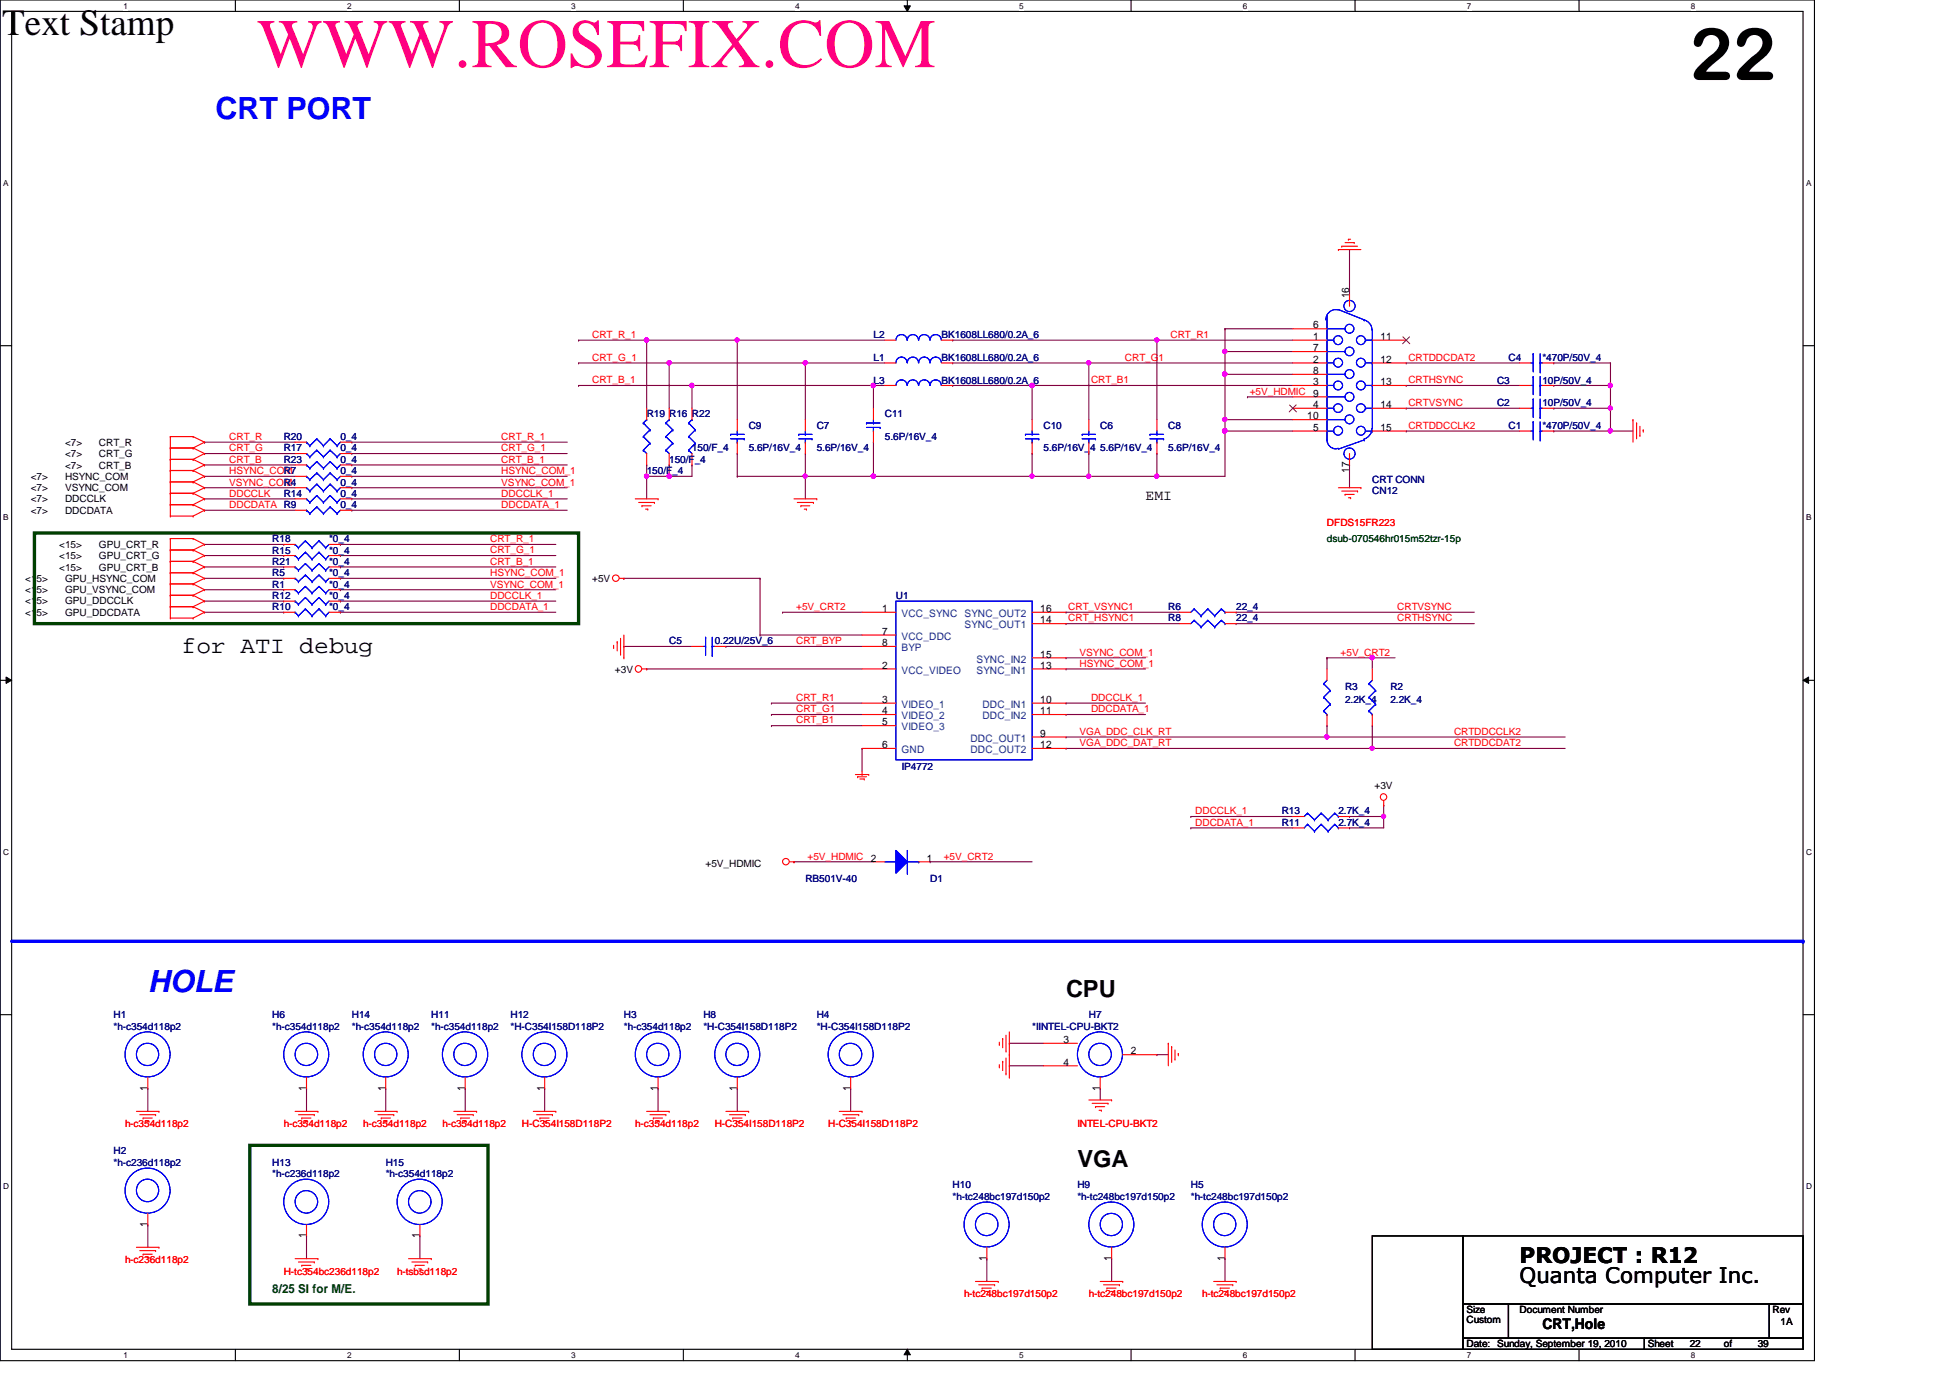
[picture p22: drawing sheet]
<svg xmlns="http://www.w3.org/2000/svg" width="297mm" height="210mm" viewBox="0 0 297 210" stroke-linecap="round" stroke-linejoin="round" font-family="sans-serif">
<defs><g id="words">
<text font-size="11" x="257.4" y="12.2">22</text>
<text font-size="10.6" fill="#ff0080" x="39.2" y="10.2">WWW.ROSEFIX.COM</text>
<text font-size="5.6" fill="#010101" x=".4" y="5.3">Text Stamp</text>
<g font-size="4.7" fill="#00f">
<text x="32.8" y="18.2">CRT PORT</text>
<text x="22.5" y="151.1">HOLE</text>
</g>
<g font-size="3.6">
<text x="27.7" y="99.5">for ATI debug</text>
<text x="162.4" y="151.8">CPU</text>
<text x="164.1" y="177.8">VGA</text>
</g>
<g font-size="3.3">
<text x="231.5" y="195.5">Quanta Computer Inc.</text>
<text x="231.5" y="192.4">PROJECT : R12</text>
</g>
<g font-size="2.2">
<text x="174.5" y="76.1">EMI</text>
<text x="234.9" y="202.4">CRT,Hole</text>
</g>
<text font-size="1.9" fill="#004000" x="41.5" y="196.9">8/25 SI for M/E.</text>
<g font-size="1.6">
<text x="205.5" y="45.4" transform="rotate(-90 205.5 45.4)">16</text>
<text x="200" y="51.8">1</text>
<text x="200" y="50">6</text>
<text x="200" y="53.5">7</text>
<text x="210.3" y="51.8">11</text>
<text x="200" y="55.2">2</text>
<text x="200" y="58.7">3</text>
<text x="200" y="57">8</text>
<text x="210.3" y="58.7">13</text>
<text x="210.3" y="55.2">12</text>
<text x="199.1" y="63.9">10</text>
<text x="200" y="62.1">4</text>
<text x="200" y="65.6">5</text>
<text x="200" y="60.4">9</text>
<text x="210.3" y="65.6">15</text>
<text x="210.3" y="62.1">14</text>
<text x="205.5" y="72" transform="rotate(-90 205.5 72)">17</text>
<text x="134.4" y="93.2">1</text>
<text x="158.5" y="93.2">16</text>
<text x="158.5" y="95">14</text>
<text x="134.4" y="101.9">2</text>
<text x="134.4" y="96.7">7</text>
<text x="134.4" y="98.4">8</text>
<text x="158.5" y="100.2">15</text>
<text x="158.5" y="101.9">13</text>
<text x="134.4" y="107.1">3</text>
<text x="158.5" y="107.1">10</text>
<text x="134.4" y="108.8">4</text>
<text x="134.4" y="114">6</text>
<text x="134.4" y="110.5">5</text>
<text x="158.5" y="108.8">11</text>
<text x="158.5" y="112.2">9</text>
<text x="158.5" y="114">12</text>
<text x="132.7" y="131.2">2</text>
<text x="141.2" y="131.2">1</text>
<text x="162" y="158.9">3</text>
<text x="172.3" y="160.6">2</text>
<text x="22.5" y="166.2" transform="rotate(-90 22.5 166.2)">1</text>
<text x="46.6" y="166.2" transform="rotate(-90 46.6 166.2)">1</text>
<text x="58.7" y="166.2" transform="rotate(-90 58.7 166.2)">1</text>
<text x="70.8" y="166.2" transform="rotate(-90 70.8 166.2)">1</text>
<text x="82.9" y="166.2" transform="rotate(-90 82.9 166.2)">1</text>
<text x="100.2" y="166.2" transform="rotate(-90 100.2 166.2)">1</text>
<text x="112.3" y="166.2" transform="rotate(-90 112.3 166.2)">1</text>
<text x="129.5" y="166.2" transform="rotate(-90 129.5 166.2)">1</text>
<text x="162" y="162.3">4</text>
<text x="167.6" y="166.2" transform="rotate(-90 167.6 166.2)">1</text>
<text x="22.5" y="186.9" transform="rotate(-90 22.5 186.9)">1</text>
<text x="46.6" y="188.6" transform="rotate(-90 46.6 188.6)">1</text>
<text x="63.9" y="188.6" transform="rotate(-90 63.9 188.6)">1</text>
<text x="150.3" y="192.1" transform="rotate(-90 150.3 192.1)">1</text>
<text x="169.3" y="192.1" transform="rotate(-90 169.3 192.1)">1</text>
<text x="186.6" y="192.1" transform="rotate(-90 186.6 192.1)">1</text>
</g>
<g font-size="1.6" fill="#004080">
<text x="137.3" y="94">VCC_SYNC SYNC_OUT2</text>
<text x="146.9" y="95.7">SYNC_OUT1</text>
<text x="137.3" y="97.5">VCC_DDC</text>
<text x="137.3" y="99.2">BYP</text>
<text x="148.8" y="100.9">SYNC_IN2</text>
<text x="137.3" y="102.6">VCC_VIDEO</text>
<text x="137.3" y="107.8">VIDEO_1</text>
<text x="148.8" y="102.6">SYNC_IN1</text>
<text x="149.6" y="107.8">DDC_IN1</text>
<text x="137.3" y="109.6">VIDEO_2</text>
<text x="137.3" y="111.3">VIDEO_3</text>
<text x="147.8" y="113">DDC_OUT1</text>
<text x="149.6" y="109.6">DDC_IN2</text>
<text x="137.3" y="114.7">GND</text>
<text x="147.8" y="114.7">DDC_OUT2</text>
</g>
<g font-size="1.5" fill="#f00">
<text x="90.2" y="51.5">CRT_R_1</text>
<text x="178.3" y="51.5">CRT_R1</text>
<text x="90.2" y="58.4">CRT_B_1</text>
<text x="90.2" y="54.9">CRT_G_1</text>
<text x="166.2" y="58.4">CRT_B1</text>
<text x="171.4" y="54.9">CRT_G1</text>
<text x="214.5" y="58.4">CRTHSYNC</text>
<text x="214.5" y="54.9">CRTDDCDAT2</text>
<text x="190.4" y="60.1">+5V_HDMIC</text>
<text x="214.5" y="65.3">CRTDDCCLK2</text>
<text x="214.5" y="61.8">CRTVSYNC</text>
<text x="34.9" y="67">CRT_R</text>
<text x="34.9" y="68.7">CRT_G</text>
<text x="34.9" y="70.5">CRT_B</text>
<text x="76.4" y="67">CRT_R_1</text>
<text x="76.4" y="68.7">CRT_G_1</text>
<text x="76.4" y="70.5">CRT_B_1</text>
<text x="34.9" y="72.2">HSYNC_COM</text>
<text x="34.9" y="74">VSYNC_COM</text>
<text x="34.9" y="75.6">DDCCLK</text>
<text x="34.9" y="77.4">DDCDATA R9</text>
<text x="76.4" y="75.6">DDCCLK_1</text>
<text x="76.4" y="77.4">DDCDATA_1</text>
<text x="76.4" y="72.2">HSYNC_COM_1</text>
<text x="76.4" y="74">VSYNC_COM_1</text>
<text x="74.7" y="82.6">CRT_R_1</text>
<text x="202.1" y="80.2">DFDS15FR223</text>
<text x="74.7" y="84.3">CRT_G_1</text>
<text x="74.7" y="86">CRT_B_1</text>
<text x="74.7" y="87.8">HSYNC_COM_1</text>
<text x="74.7" y="89.5">VSYNC_COM_1</text>
<text x="74.7" y="91.2">DDCCLK_1</text>
<text x="74.7" y="92.9">DDCDATA_1</text>
<text x="121.3" y="92.9">+5V_CRT2</text>
<text x="162.7" y="92.9">CRT_VSYNC1</text>
<text x="162.7" y="94.7">CRT_HSYNC1</text>
<text x="212.8" y="92.9">CRTVSYNC</text>
<text x="212.8" y="94.7">CRTHSYNC</text>
<text x="121.3" y="98.1">CRT_BYP</text>
<text x="164.5" y="101.6">HSYNC_COM_1</text>
<text x="164.5" y="99.9">VSYNC_COM_1</text>
<text x="204.2" y="99.9">+5V_CRT2</text>
<text x="121.3" y="106.8">CRT_R1</text>
<text x="166.2" y="106.8">DDCCLK_1</text>
<text x="121.3" y="110.2">CRT_B1</text>
<text x="121.3" y="108.5">CRT_G1</text>
<text x="164.5" y="111.9">VGA_DDC_CLK_RT</text>
<text x="164.5" y="113.7">VGA_DDC_DAT_RT</text>
<text x="166.2" y="108.5">DDCDATA_1</text>
<text x="221.5" y="111.9">CRTDDCCLK2</text>
<text x="221.5" y="113.7">CRTDDCDAT2</text>
<text x="182.1" y="125.8">DDCDATA_1</text>
<text x="182.1" y="124">DDCCLK_1</text>
<text x="123" y="130.9">+5V_HDMIC</text>
<text x="143.8" y="130.9">+5V_CRT2</text>
<text x="19" y="171.7">h-c354d118p2</text>
<text x="43.2" y="171.7">h-c354d118p2</text>
<text x="55.3" y="171.7">h-c354d118p2</text>
<text x="67.4" y="171.7">h-c354d118p2</text>
<text x="79.5" y="171.7">H-C354I158D118P2</text>
<text x="96.8" y="171.7">h-c354d118p2</text>
<text x="108.9" y="171.7">H-C354I158D118P2</text>
<text x="126.2" y="171.7">H-C354I158D118P2</text>
<text x="164.1" y="171.7">INTEL-CPU-BKT2</text>
<text x="19" y="192.4">h-c236d118p2</text>
<text x="43.2" y="194.1">H-tc354bc236d118p2</text>
<text x="60.5" y="194.1">h-tsbsd118p2</text>
<text x="146.9" y="197.6">h-tc248bc197d150p2</text>
<text x="165.9" y="197.6">h-tc248bc197d150p2</text>
<text x="183.1" y="197.6">h-tc248bc197d150p2</text>
</g>
<g font-size="1.5" fill="#000080">
<text x="133.1" y="51.5">L2</text>
<text x="143.4" y="51.5">BK1608LL680/0.2A_6</text>
<text x="133.1" y="58.4">L3</text>
<text x="133.1" y="54.9">L1</text>
<text x="143.4" y="58.4">BK1608LL680/0.2A_6</text>
<text x="143.4" y="54.9">BK1608LL680/0.2A_6</text>
<text x="228" y="58.4">C3</text>
<text x="229.8" y="54.9">C4</text>
<text x="234.9" y="58.4">10P/50V_4</text>
<text x="234.9" y="54.9">*470P/50V_4</text>
<text x="98.5" y="63.6">R19 R16 R22</text>
<text x="114" y="65.3">C9</text>
<text x="124.4" y="65.3">C7</text>
<text x="134.8" y="63.6">C11</text>
<text x="159" y="65.3">C10</text>
<text x="167.6" y="65.3">C6</text>
<text x="178" y="65.3">C8</text>
<text x="228" y="61.8">C2</text>
<text x="229.8" y="65.3">C1</text>
<text x="234.9" y="61.8">10P/50V_4</text>
<text x="234.9" y="65.3">*470P/50V_4</text>
<text x="43.2" y="67.1">R20</text>
<text x="43.2" y="70.5">R23</text>
<text x="43.2" y="68.7">R17</text>
<text x="51.9" y="67.1">0_4</text>
<text x="51.9" y="70.5">0_4</text>
<text x="51.9" y="68.7">0_4</text>
<text x="101.9" y="70.5">150/F_4</text>
<text x="105.4" y="68.7">150/F_4</text>
<text x="114" y="68.7">5.6P/16V_4</text>
<text x="124.4" y="68.7">5.6P/16V_4</text>
<text x="134.8" y="67.1">5.6P/16V_4</text>
<text x="159" y="68.7">5.6P/16V_4</text>
<text x="167.6" y="68.7">5.6P/16V_4</text>
<text x="178" y="68.7">5.6P/16V_4</text>
<text x="43.2" y="75.7">R14</text>
<text x="43.2" y="72.2">R7</text>
<text x="43.2" y="74">R4</text>
<text x="51.9" y="75.7">0_4</text>
<text x="51.9" y="72.2">0_4</text>
<text x="51.9" y="74">0_4</text>
<text x="51.9" y="77.4">0_4</text>
<text x="98.5" y="72.2">150/F_4</text>
<text x="209" y="75.3">CN12</text>
<text x="209" y="73.6">CRT CONN</text>
<text x="41.5" y="82.6">R18</text>
<text x="50.1" y="82.6">*0_4</text>
<text x="41.5" y="87.8">R5</text>
<text x="41.5" y="89.5">R1</text>
<text x="41.5" y="84.3">R15</text>
<text x="41.5" y="86">R21</text>
<text x="50.1" y="84.3">*0_4</text>
<text x="50.1" y="86">*0_4</text>
<text x="50.1" y="87.8">*0_4</text>
<text x="50.1" y="89.5">*0_4</text>
<text x="41.5" y="91.2">R12</text>
<text x="41.5" y="93">R10</text>
<text x="50.1" y="91.2">*0_4</text>
<text x="50.1" y="93">*0_4</text>
<text x="136.5" y="91.2">U1</text>
<text x="178" y="94.7">R8</text>
<text x="178" y="93">R6</text>
<text x="188.3" y="94.7">22_4</text>
<text x="188.3" y="93">22_4</text>
<text x="101.9" y="98.1">C5</text>
<text x="108.9" y="98.1">0.22U/25V_6</text>
<text x="204.9" y="105">R3</text>
<text x="204.9" y="107.1">2.2K_4</text>
<text x="211.8" y="105">R2</text>
<text x="211.8" y="107.1">2.2K_4</text>
<text x="137.4" y="117.3">IP4772</text>
<text x="195.2" y="125.8">R11</text>
<text x="195.2" y="124">R13</text>
<text x="203.9" y="125.8">2.7K_4</text>
<text x="203.9" y="124">2.7K_4</text>
<text x="122.7" y="134.4">RB501V-40</text>
<text x="141.7" y="134.4">D1</text>
<text x="17.3" y="155.1">H1</text>
<text x="41.5" y="155.1">H6</text>
<text x="53.6" y="155.1">H14</text>
<text x="65.7" y="155.1">H11</text>
<text x="77.8" y="155.1">H12</text>
<text x="95" y="155.1">H3</text>
<text x="107.1" y="155.1">H8</text>
<text x="124.4" y="155.1">H4</text>
<text x="165.9" y="155.1">H7</text>
<text x="17.3" y="156.8">*h-c354d118p2</text>
<text x="41.5" y="156.8">*h-c354d118p2</text>
<text x="53.6" y="156.8">*h-c354d118p2</text>
<text x="65.7" y="156.8">*h-c354d118p2</text>
<text x="77.8" y="156.8">*H-C354I158D118P2</text>
<text x="95" y="156.8">*h-c354d118p2</text>
<text x="107.1" y="156.8">*H-C354I158D118P2</text>
<text x="124.4" y="156.8">*H-C354I158D118P2</text>
<text x="157.2" y="156.8">*IINTEL-CPU-BKT2</text>
<text x="17.3" y="175.9">H2</text>
<text x="17.3" y="177.6">*h-c236d118p2</text>
<text x="41.5" y="177.6">H13</text>
<text x="41.5" y="179.3">*h-c236d118p2</text>
<text x="58.8" y="177.6">H15</text>
<text x="58.8" y="179.3">*h-c354d118p2</text>
<text x="145.1" y="181">H10</text>
<text x="145.1" y="182.8">*h-tc248bc197d150p2</text>
<text x="164.1" y="181">H9</text>
<text x="164.1" y="182.8">*h-tc248bc197d150p2</text>
<text x="181.4" y="181">H5</text>
<text x="181.4" y="182.8">*h-tc248bc197d150p2</text>
</g>
<g font-size="1.5">
<text x="9.9" y="67.9">&lt;7&gt;</text>
<text x="9.9" y="69.6">&lt;7&gt;</text>
<text x="9.9" y="71.4">&lt;7&gt;</text>
<text x="15.1" y="67.9">CRT_R</text>
<text x="15.1" y="69.6">CRT_G</text>
<text x="15.1" y="71.4">CRT_B</text>
<text x="4.7" y="73.1">&lt;7&gt;</text>
<text x="4.7" y="74.8">&lt;7&gt;</text>
<text x="4.7" y="76.5">&lt;7&gt;</text>
<text x="9.9" y="73.1">HSYNC_COM</text>
<text x="9.9" y="74.8">VSYNC_COM</text>
<text x="9.9" y="76.5">DDCCLK</text>
<text x="4.7" y="78.3">&lt;7&gt;</text>
<text x="9" y="83.4">&lt;15&gt;</text>
<text x="9.9" y="78.3">DDCDATA</text>
<text x="15.1" y="83.4">GPU_CRT_R</text>
<text x="3.8" y="88.6">&lt;15&gt;</text>
<text x="9" y="85.2">&lt;15&gt;</text>
<text x="9" y="86.9">&lt;15&gt;</text>
<text x="9.9" y="88.6">GPU_HSYNC_COM</text>
<text x="15.1" y="85.2">GPU_CRT_G</text>
<text x="15.1" y="86.9">GPU_CRT_B</text>
<text x="90.2" y="88.6">+5V</text>
<text x="3.8" y="92.1">&lt;15&gt;</text>
<text x="3.8" y="93.8">&lt;15&gt;</text>
<text x="3.8" y="90.3">&lt;15&gt;</text>
<text x="9.9" y="92.1">GPU_DDCCLK</text>
<text x="9.9" y="93.8">GPU_DDCDATA</text>
<text x="9.9" y="90.3">GPU_VSYNC_COM</text>
<text x="93.7" y="102.4">+3V</text>
<text x="209.4" y="120.2">+3V</text>
<text x="107.5" y="132">+5V_HDMIC</text>
<text x="223.4" y="200">Size</text>
<text x="223.4" y="201.6">Custom</text>
<text x="231.5" y="200">Document Number</text>
<text x="270" y="200">Rev</text>
<text x="271.2" y="201.8">1A</text>
<text x="223.4" y="205.2">Date: Sunday, September 19, 2010</text>
<text x="251" y="205.2">Sheet</text>
<text x="257.4" y="205.2">22</text>
<text x="262.6" y="205.2">of</text>
<text x="267.8" y="205.2">39</text>
</g>
<text font-size="1.5" fill="#004000" x="202.1" y="82.6">dsub-070546hr015m52tzr-15p</text>
<g font-size="1.3">
<text x="18.8" y="1.4">1</text>
<text x="52.9" y="1.4">2</text>
<text x="87" y="1.4">3</text>
<text x="121.1" y="1.4">4</text>
<text x="155.2" y="1.4">5</text>
<text x="189.3" y="1.4">6</text>
<text x="223.4" y="1.4">7</text>
<text x="257.6" y="1.4">8</text>
<text x=".5" y="28.3">A</text>
<text x="275.1" y="28.3">A</text>
<text x=".5" y="79.2">B</text>
<text x="275.1" y="79.2">B</text>
<text x=".5" y="130.2">C</text>
<text x="275.1" y="130.2">C</text>
<text x=".5" y="181.1">D</text>
<text x="275.1" y="181.1">D</text>
<text x="18.8" y="206.9">1</text>
<text x="52.9" y="206.9">2</text>
<text x="87" y="206.9">3</text>
<text x="121.1" y="206.9">4</text>
<text x="155.2" y="206.9">5</text>
<text x="189.3" y="206.9">6</text>
<text x="223.4" y="206.9">7</text>
<text x="257.6" y="206.9">8</text>
</g>
</g></defs>
<path d="M0 0h276.4v207.3h-276.4zM1.8 1.7h272.9v203.8h-272.9z" fill="none" stroke="#000" stroke-width=".17"/>
<g fill="#fff">
<path d="M18.8 .2h.7v1.4h-.7z"/>
<path d="M18.8 205.7h.7v1.4h-.7z"/>
</g>
<path d="M35.9 0v1.7M35.9 205.5v1.8" fill="none" stroke="#000" stroke-width=".17"/>
<g fill="#fff">
<path d="M52.9 .2h.6v1.4h-.6z"/>
<path d="M52.9 205.7h.6v1.4h-.6z"/>
</g>
<path d="M70 0v1.7M70 205.5v1.8" fill="none" stroke="#000" stroke-width=".17"/>
<g fill="#fff">
<path d="M87 .2h.7v1.4h-.7z"/>
<path d="M87 205.7h.7v1.4h-.7z"/>
</g>
<path d="M104.1 0v1.7M104.1 205.5v1.8" fill="none" stroke="#000" stroke-width=".17"/>
<g fill="#fff">
<path d="M121.1 .2h.7v1.4h-.7z"/>
<path d="M121.1 205.7h.7v1.4h-.7z"/>
</g>
<path d="M138.2 0v1.7M138.2 205.5v1.8" fill="none" stroke="#000" stroke-width=".17"/>
<path d="M137.7 .9h1l-.5 .8zM138.2 205.5l.5 .9h-1z" fill="#000"/>
<path d="M137.7 .9h1l-.5 .8zM138.2 205.5l.5 .9h-1z" fill="none" stroke="#000" stroke-width=".15"/>
<g fill="#fff">
<path d="M155.2 .2h.7v1.4h-.7z"/>
<path d="M155.2 205.7h.7v1.4h-.7z"/>
</g>
<path d="M172.3 0v1.7M172.3 205.5v1.8" fill="none" stroke="#000" stroke-width=".17"/>
<g fill="#fff">
<path d="M189.3 .2h.7v1.4h-.7z"/>
<path d="M189.3 205.7h.7v1.4h-.7z"/>
</g>
<path d="M206.4 0v1.7M206.4 205.5v1.8" fill="none" stroke="#000" stroke-width=".17"/>
<g fill="#fff">
<path d="M223.4 .2h.7v1.4h-.7z"/>
<path d="M223.4 205.7h.7v1.4h-.7z"/>
</g>
<path d="M240.5 0v1.7M240.5 205.5v1.8" fill="none" stroke="#000" stroke-width=".17"/>
<g fill="#fff">
<path d="M257.6 .2h.6v1.4h-.6z"/>
<path d="M257.6 205.7h.6v1.4h-.6z"/>
<path d="M.5 27.2h.8v1.4h-.8z"/>
<path d="M275.1 27.2h.8v1.4h-.8z"/>
<path d="M.5 78.1h.8v1.4h-.8z"/>
<path d="M275.1 78.1h.8v1.4h-.8z"/>
</g>
<path d="M0 52.7h1.8M274.7 52.7h1.7" fill="none" stroke="#000" stroke-width=".17"/>
<g fill="#fff">
<path d="M.5 129.1h.9v1.4h-.9z"/>
<path d="M275.1 129.1h.9v1.4h-.9z"/>
</g>
<path d="M0 103.6h1.8M274.7 103.6h1.7" fill="none" stroke="#000" stroke-width=".17"/>
<path d="M.9 103.1l.9 .5-.9 .5zM274.7 103.6l.8-.5v1z" fill="#000"/>
<path d="M.9 103.1l.9 .5-.9 .5zM274.7 103.6l.8-.5v1z" fill="none" stroke="#000" stroke-width=".15"/>
<g fill="#fff">
<path d="M.5 180h.9v1.4h-.9z"/>
<path d="M275.1 180h.9v1.4h-.9z"/>
</g>
<path d="M0 154.6h1.8M274.7 154.6h1.7" fill="none" stroke="#000" stroke-width=".17"/>
<path d="M186.6 57h.1M186.6 57v6.9M95 88.1h.1M95 88.1h20.8" fill="none" stroke="#800040" stroke-width=".17"/>
<circle cx="186.6" cy="57" r=".34" fill="#f0f"/>
<circle cx="186.6" cy="57" r=".34" fill="none" stroke="#f0f" stroke-width=".17"/>
<g fill="none" stroke="#800040" stroke-width=".17">
<path d="M205.6 38h.1M205.6 38v6.9M236.7 65.7h.1M236.7 65.7h8.6M95 98.5h.1M95 98.5h10.4M120.9 131.3h.1M120.9 131.3h12.2M141.7 131.3h.1M141.7 131.3h15.5M181.4 126.1h.1M181.4 124.4h.1"/>
<path d="M181.4 126.1h15.5M181.4 124.4h15.5M205.6 124.4h.1M210.8 122.6h.1M210.8 122.6v1.8h-5.2"/>
</g>
<circle cx="210.7" cy="124.3" r=".32" fill="#f0f"/>
<circle cx="210.7" cy="124.3" r=".32" fill="none" stroke="#f0f" stroke-width=".17"/>
<path d="M162.4 93.3h.1M162.4 95h.1M162.4 93.3h17.3M162.4 95h17.3M162.4 112.3h.1M162.4 114h.1M162.4 112.3h39.7M162.4 114h46.6M205.6 126.1h.1M210.8 124.4h.1M210.8 124.4v1.7h-5.2" fill="none" stroke="#800040" stroke-width=".17"/>
<circle cx="209" cy="114" r=".32" fill="#f0f"/>
<circle cx="209" cy="114" r=".32" fill="none" stroke="#f0f" stroke-width=".17"/>
<path d="M202.1 100.2h.1M202.1 100.2h10.4M202.1 100.2v1.7M209 100.2h.1M209 100.2v1.7" fill="none" stroke="#800040" stroke-width=".17"/>
<circle cx="209" cy="100.2" r=".33" fill="#f0f"/>
<circle cx="209" cy="100.2" r=".33" fill="none" stroke="#f0f" stroke-width=".17"/>
<path d="M202.1 112.3h.1M202.1 112.3h36.3M209 110.5h.1M209 110.5v3.5" fill="none" stroke="#800040" stroke-width=".17"/>
<circle cx="202.1" cy="112.2" r=".32" fill="#f0f"/>
<circle cx="202.1" cy="112.2" r=".32" fill="none" stroke="#f0f" stroke-width=".17"/>
<g fill="none" stroke="#800040" stroke-width=".17">
<path d="M98.5 51.8h.1M98.5 51.8v10.4M101.9 55.3h.1M101.9 55.3v6.9M105.4 58.7h.1M105.4 58.7v3.5M112.3 51.8h.1M112.3 51.8v12.1M122.7 55.3h.1M122.7 55.3v8.6M133.1 58.7h.1M133.1 58.7v3.5"/>
<path d="M145.1 51.8h.1M145.1 55.3h.1M145.1 58.7h.1M145.1 51.8h31.1M145.1 55.3h20.8M145.1 58.7h12.1M157.2 58.7h.1M157.2 58.7v5.2M165.9 55.3h.1M165.9 55.3v8.6M176.2 51.8h.1M176.2 51.8v12.1"/>
<path d="M98.5 70.8h.1M98.5 72.6h.1M98.5 70.8v5.2M122.7 69.1h.1M122.7 72.6h.1M122.7 69.1v6.9M133.1 67.4h.1M133.1 72.6h.1M133.1 67.4v5.2M157.2 69.1h.1M157.2 69.1v3.5h-24.1M110.6 98.5h.1"/>
<path d="M110.6 98.5h20.7M115.8 88.1h.1M115.8 96.7h.1M115.8 88.1v8.6M115.8 96.7h15.5M119.2 93.3h.1M119.2 93.3h12.1M188.3 93.3h.1M188.3 95h.1M188.3 93.3h36.3M188.3 95h36.3M98.5 101.9h.1"/>
<path d="M98.5 101.9h32.8M117.5 110.5h.1M117.5 107.1h.1M117.5 108.8h.1M117.5 108.8h13.8M117.5 107.1h13.8M117.5 110.5h13.8M131.3 114h.1M131.3 114v3.5M162.4 101.9h.1M162.4 100.2h.1M162.4 108.8h.1"/>
<path d="M162.4 107.1h.1M162.4 101.9h12.1M162.4 100.2h12.1M162.4 108.8h12.1M162.4 107.1h12.1M202.1 110.5h.1M202.1 110.5v1.8M209 114h.1M209 114h29.4"/>
</g>
<circle cx="133" cy="72.5" r=".32" fill="#f0f"/>
<circle cx="133" cy="72.5" r=".32" fill="none" stroke="#f0f" stroke-width=".17"/>
<path d="M157.2 72.6h.1M165.9 69.1h.1M165.9 69.1v3.5h-8.7" fill="none" stroke="#800040" stroke-width=".17"/>
<circle cx="157.2" cy="72.5" r=".32" fill="#f0f"/>
<circle cx="157.2" cy="72.5" r=".32" fill="none" stroke="#f0f" stroke-width=".17"/>
<path d="M245.3 55.3h.1M245.3 58.7h.1M245.3 55.3v6.9" fill="none" stroke="#800040" stroke-width=".17"/>
<circle cx="245.3" cy="62.2" r=".32" fill="#f0f"/>
<circle cx="245.3" cy="62.2" r=".32" fill="none" stroke="#f0f" stroke-width=".17"/>
<circle cx="245.3" cy="58.7" r=".33" fill="#f0f"/>
<circle cx="245.3" cy="58.7" r=".33" fill="none" stroke="#f0f" stroke-width=".17"/>
<path d="M176.2 69.1h.1M176.2 69.1v3.5" fill="none" stroke="#800040" stroke-width=".17"/>
<circle cx="176.2" cy="72.5" r=".32" fill="#f0f"/>
<circle cx="176.2" cy="72.5" r=".32" fill="none" stroke="#f0f" stroke-width=".17"/>
<path d="M176.2 51.8h.1M176.2 51.8h20.7M236.7 62.2h.1M236.7 62.2h8.6" fill="none" stroke="#800040" stroke-width=".17"/>
<circle cx="176.2" cy="51.8" r=".32" fill="#f0f"/>
<circle cx="176.2" cy="51.8" r=".32" fill="none" stroke="#f0f" stroke-width=".17"/>
<path d="M88.1 51.8h.1M88.1 51.8h10.4M186.6 53.6h.1M186.6 53.6v3.4M214.2 58.7h.1M214.2 58.7h17.3M176.2 72.6h.1M186.6 65.7h.1M186.6 65.7v6.9h-10.4M205.6 70.8h.1M205.6 70.8v3.5" fill="none" stroke="#800040" stroke-width=".17"/>
<circle cx="186.6" cy="53.5" r=".33" fill="#f0f"/>
<circle cx="186.6" cy="53.5" r=".33" fill="none" stroke="#f0f" stroke-width=".17"/>
<path d="M98.5 51.8h.1M98.5 51.8h13.8" fill="none" stroke="#800040" stroke-width=".17"/>
<circle cx="112.3" cy="51.8" r=".32" fill="#f0f"/>
<circle cx="112.3" cy="51.8" r=".32" fill="none" stroke="#f0f" stroke-width=".17"/>
<circle cx="98.5" cy="51.8" r=".32" fill="#f0f"/>
<circle cx="98.5" cy="51.8" r=".32" fill="none" stroke="#f0f" stroke-width=".17"/>
<path d="M101.9 55.3h.1M101.9 55.3h20.8" fill="none" stroke="#800040" stroke-width=".17"/>
<circle cx="122.7" cy="55.3" r=".32" fill="#f0f"/>
<circle cx="122.7" cy="55.3" r=".32" fill="none" stroke="#f0f" stroke-width=".17"/>
<circle cx="101.9" cy="55.3" r=".33" fill="#f0f"/>
<circle cx="101.9" cy="55.3" r=".33" fill="none" stroke="#f0f" stroke-width=".17"/>
<path d="M105.4 58.7h.1M105.4 58.7h27.7" fill="none" stroke="#800040" stroke-width=".17"/>
<circle cx="133" cy="58.7" r=".33" fill="#f0f"/>
<circle cx="133" cy="58.7" r=".33" fill="none" stroke="#f0f" stroke-width=".17"/>
<circle cx="105.4" cy="58.7" r=".33" fill="#f0f"/>
<circle cx="105.4" cy="58.7" r=".33" fill="none" stroke="#f0f" stroke-width=".17"/>
<path d="M98.5 72.6h.1M101.9 70.8h.1M101.9 70.8v1.8h-3.4" fill="none" stroke="#800040" stroke-width=".17"/>
<circle cx="98.5" cy="72.5" r=".32" fill="#f0f"/>
<circle cx="98.5" cy="72.5" r=".32" fill="none" stroke="#f0f" stroke-width=".17"/>
<path d="M101.9 72.6h.1M105.4 70.8h.1M105.4 70.8v1.8h-3.5" fill="none" stroke="#800040" stroke-width=".17"/>
<circle cx="101.9" cy="72.5" r=".33" fill="#f0f"/>
<circle cx="101.9" cy="72.5" r=".33" fill="none" stroke="#f0f" stroke-width=".17"/>
<path d="M186.6 63.9h.1M186.6 63.9v1.8" fill="none" stroke="#800040" stroke-width=".17"/>
<circle cx="186.6" cy="65.6" r=".34" fill="#f0f"/>
<circle cx="186.6" cy="65.6" r=".34" fill="none" stroke="#f0f" stroke-width=".17"/>
<g fill="none" stroke="#800040" stroke-width=".17">
<path d="M88.1 58.7h.1M88.1 55.3h.1M88.1 58.7h17.3M88.1 55.3h13.8M186.6 57h.1M186.6 50.1h.1M186.6 53.6h.1M186.6 57h10.3M186.6 50.1h10.3M186.6 50.1v3.5M186.6 53.6h10.3M112.3 69.1h.1"/>
<path d="M112.3 69.1v3.5M186.6 65.7h.1M186.6 65.7h10.3M190 60.5h.1M190 60.5h6.9M214.2 65.7h.1M214.2 65.7h17.3"/>
</g>
<circle cx="186.6" cy="65.6" r=".34" fill="#f0f"/>
<circle cx="186.6" cy="65.6" r=".34" fill="none" stroke="#f0f" stroke-width=".17"/>
<path d="M186.6 63.9h.1M186.6 63.9h10.3" fill="none" stroke="#800040" stroke-width=".17"/>
<circle cx="186.6" cy="63.9" r=".33" fill="#f0f"/>
<circle cx="186.6" cy="63.9" r=".33" fill="none" stroke="#f0f" stroke-width=".17"/>
<path d="M122.7 72.6h.1M122.7 72.6h10.4" fill="none" stroke="#800040" stroke-width=".17"/>
<circle cx="133" cy="72.5" r=".32" fill="#f0f"/>
<circle cx="133" cy="72.5" r=".32" fill="none" stroke="#f0f" stroke-width=".17"/>
<circle cx="122.7" cy="72.5" r=".32" fill="#f0f"/>
<circle cx="122.7" cy="72.5" r=".32" fill="none" stroke="#f0f" stroke-width=".17"/>
<g fill="none" stroke="#800040" stroke-width=".17">
<path d="M112.3 51.8h.1M112.3 51.8h22.5M122.7 55.3h.1M122.7 55.3h12.1M133.1 58.7h.1M133.1 58.7h1.7M214.2 55.3h.1M214.2 55.3h17.3M236.7 55.3h.1M236.7 58.7h.1M236.7 55.3h8.6M236.7 58.7h8.6"/>
<path d="M214.2 62.2h.1M214.2 62.2h17.3M245.3 62.2h.1M245.3 62.2v3.5"/>
</g>
<circle cx="245.3" cy="65.6" r=".33" fill="#f0f"/>
<circle cx="245.3" cy="65.6" r=".33" fill="none" stroke="#f0f" stroke-width=".17"/>
<path d="M165.9 55.3h.1M165.9 55.3h31" fill="none" stroke="#800040" stroke-width=".17"/>
<circle cx="165.8" cy="55.3" r=".32" fill="#f0f"/>
<circle cx="165.8" cy="55.3" r=".32" fill="none" stroke="#f0f" stroke-width=".17"/>
<path d="M157.2 58.7h.1M157.2 58.7h39.7" fill="none" stroke="#800040" stroke-width=".17"/>
<circle cx="157.2" cy="58.7" r=".33" fill="#f0f"/>
<circle cx="157.2" cy="58.7" r=".33" fill="none" stroke="#f0f" stroke-width=".17"/>
<path d="M165.9 72.6h.1M165.9 72.6h10.3" fill="none" stroke="#800040" stroke-width=".17"/>
<circle cx="165.8" cy="72.5" r=".32" fill="#f0f"/>
<circle cx="165.8" cy="72.5" r=".32" fill="none" stroke="#f0f" stroke-width=".17"/>
<g fill="none" stroke="#800040" stroke-width=".17">
<path d="M31.2 67.4h.1M31.2 69.1h.1M31.2 70.8h.1M31.2 72.6h.1M31.2 74.3h.1M31.2 76h.1M31.2 77.7h.1M31.2 67.4h13.8M31.2 69.1h13.8M31.2 70.8h13.8M31.2 72.6h13.8M31.2 74.3h13.8"/>
<path d="M31.2 76h13.8M31.2 77.7h13.8M53.6 76h.1M53.6 77.7h.1M53.6 67.4h.1M53.6 69.1h.1M53.6 70.8h.1M53.6 72.6h.1M53.6 74.3h.1M53.6 67.4h32.8M53.6 69.1h32.8M53.6 70.8h32.8"/>
<path d="M53.6 72.6h32.8M53.6 74.3h32.8M53.6 76h32.8M53.6 77.7h32.8M112.3 72.6h.1M112.3 72.6h10.4M245.3 65.7h.1M245.3 65.7h3.4M31.2 91.6h12M31.2 93.3h12M31.2 82.9h12M31.2 84.6h12"/>
<path d="M31.2 86.4h12M31.2 88.1h12M31.2 89.8h12M43.2 82.9h.1M43.2 84.6h.1M43.2 86.4h.1M43.2 88.1h.1M43.2 89.8h.1M43.2 91.6h.1M43.2 93.3h.1M51.9 91.6h.1M51.9 93.3h.1"/>
<path d="M51.9 82.9h.1M51.9 84.6h.1M51.9 86.4h.1M51.9 88.1h.1M51.9 89.8h.1M51.9 91.6h32.8M51.9 93.3h32.8M51.9 82.9h32.8M51.9 84.6h32.8M51.9 86.4h32.8M51.9 88.1h32.8M51.9 89.8h32.8"/>
<path d="M153.8 158.9h.1M153.8 158.9h5.2M22.5 165.8h.1M22.5 165.8v3.5M46.7 165.8h.1M46.7 165.8v3.5M58.8 165.8h.1M58.8 165.8v3.5M70.9 165.8h.1M70.9 165.8v3.5M83 165.8h.1M83 165.8v3.5"/>
<path d="M100.2 165.8h.1M100.2 165.8v3.5M112.3 165.8h.1M112.3 165.8v3.5M129.6 165.8h.1M129.6 165.8v3.5M153.8 162.3h.1M153.8 162.3h5.2M167.6 165.8h.1M167.6 165.8v1.8M176.2 160.7h.1M176.2 160.7h1.8"/>
<path d="M22.5 186.6h.1M22.5 186.6v3.4M46.7 188.3h.1M46.7 188.3v3.4M64 188.3h.1M64 188.3v3.4M150.3 191.7h.1M150.3 191.7v3.5M169.3 191.7h.1M169.3 191.7v3.5M186.6 191.7h.1M186.6 191.7v3.5"/>
</g>
<g fill="none" stroke="#f00" stroke-width=".17">
<path d="M203.9 38h.1M203.9 38h3.4M204.4 37.5h.1M204.4 37.5h2.4M204.9 37h1.4M205.4 36.4h.1M205.4 36.4h.3M206.3 37h.1M25.9 66.5h.1M25.9 68.2h.1M25.9 70h.1M25.9 71.7h.1"/>
<path d="M25.9 73.4h.1M25.9 75.1h.1M25.9 76.9h.1M25.9 78.6h.1M25.9 66.5h3.5M25.9 66.5v12.1M25.9 68.2h3.5M25.9 70h3.5M25.9 71.7h3.5M25.9 73.4h3.5M25.9 75.1h3.5M25.9 76.9h3.5"/>
<path d="M25.9 78.6h3.5M29.4 66.5h.1M29.4 68.2h.1M29.4 70h.1M29.4 71.7h.1M29.4 73.4h.1M29.4 75.1h.1M29.4 76.9h.1M29.4 78.6h.1M29.4 66.5l1.8 .9M29.4 68.2l1.8 .9M29.4 70l1.8 .8"/>
<path d="M29.4 71.7l1.8 .9M29.4 73.4l1.8 .9M29.4 75.1l1.8 .9M29.4 76.9l1.8 .8M31.2 67.4h.1M31.2 69.1h.1M31.2 70.8h.1M31.2 72.6h.1M31.2 74.3h.1M31.2 76h.1M31.2 77.7h.1M31.2 67.4l-1.8 .8"/>
<path d="M31.2 69.1l-1.8 .9M31.2 70.8l-1.8 .9M31.2 72.6l-1.8 .8M31.2 74.3l-1.8 .8M31.2 76l-1.8 .9M31.2 77.7l-1.8 .9M96.8 76h3.4M97.3 76.5h2.4M97.8 77h.1M97.8 77h1.4M98.3 77.6h.4M98.7 77.6h.1"/>
<path d="M99.7 76.5h.1M100.2 76h.1M120.9 76h3.5M121.5 76.5h2.4M122 77h.1M122 77h1.4M122.5 77.6h.3M122.8 77.6h.1M123.9 76.5h.1M124.4 76h.1M203.9 74.3h3.4M204.4 74.8h2.4"/>
<path d="M204.9 75.3h.1M204.9 75.3h1.4M205.4 75.8h.3M205.7 75.8h.1M206.8 74.8h.1M207.3 74.3h.1M248.7 63.9h.1M248.7 63.9v3.5M249.3 64.4h.1M249.3 64.4v2.4M249.8 66.3h.1M249.8 64.9v1.4"/>
<path d="M250.3 65.5h.1M250.3 65.5v.3M25.9 90.7h.1M25.9 92.4h.1M25.9 94.1h.1M25.9 82h.1M25.9 83.8h.1M25.9 85.5h.1M25.9 87.2h.1M25.9 88.9h.1M25.9 82v12.1M25.9 90.7h3.5"/>
<path d="M25.9 92.4h3.5M25.9 94.1h3.5M25.9 82h3.5M25.9 83.8h3.5M25.9 85.5h3.5M25.9 87.2h3.5M25.9 88.9h3.5M29.4 90.7h.1M29.4 92.4h.1M29.4 94.1h.1M29.4 82h.1M29.4 83.8h.1"/>
<path d="M29.4 85.5h.1M29.4 87.2h.1M29.4 88.9h.1M29.4 90.7l1.8 .9M29.4 92.4l1.8 .9M29.4 82l1.8 .9M29.4 83.8l1.8 .8M29.4 85.5l1.8 .9M29.4 87.2l1.8 .9M29.4 88.9l1.8 .9M31.2 91.6h.1M31.2 93.3h.1"/>
<path d="M31.2 82.9h.1M31.2 84.6h.1M31.2 86.4h.1M31.2 88.1h.1M31.2 89.8h.1M31.2 91.6l-1.8 .8M31.2 93.3l-1.8 .8M31.2 82.9l-1.8 .9M31.2 84.6l-1.8 .9M31.2 86.4l-1.8 .8M31.2 88.1l-1.8 .8M31.2 89.8l-1.8 .9"/>
<path d="M93.5 98.6h.1M93.5 98.3v.3M94 97.7h.1M94 97.7v1.4M94.4 88.1h.6M94.5 99.7h.1M94.5 97.2v2.5M95 88.1h.1M95 96.7v3.5M95 100.2h.1M97.8 101.9h.7M98.5 101.9h.1"/>
<path d="M130.3 118h2M130.6 118.3h.1M130.6 118.3h1.4M131 118.7h.7M131.3 118h.1M131.3 117.5v.5M131.7 118.7h.1M132.3 118h.1M120.3 131.3h.6M120.9 131.3h.1M210.8 122.6h.1M210.8 122v.6"/>
<path d="M152.2 159.1h.1M152.2 158.7v.4M152.7 158.2h.1M152.7 158.2v1.4M153.2 157.7v2.4M153.8 157.2v6.9M178 158.9h.1M178 158.9v3.4M178.5 159.4h.1M178.5 159.4v2.4M179 159.9v1.4M20.8 169.3h3.4"/>
<path d="M21.3 169.8h2.4M21.8 170.3h.1M21.8 170.3h1.4M22.3 170.8h.4M22.7 170.8h.1M23.7 169.8h.1M24.2 169.3h.1M45 169.3h3.4M45.5 169.8h2.4M46 170.3h.1M46 170.3h1.4M46.5 170.8h.4"/>
<path d="M46.9 170.8h.1M47.9 169.8h.1M48.4 169.3h.1M57.1 169.3h3.4M57.6 169.8h2.4M58.1 170.3h.1M58.1 170.3h1.4M58.6 170.8h.3M58.9 170.8h.1M60 169.8h.1M60.5 169.3h.1M69.1 169.3h3.5"/>
<path d="M69.6 169.8h2.5M70.2 170.3h.1M70.2 170.3h1.3M70.7 170.8h.3M71 170.8h.1M72.1 169.8h.1M72.6 169.3h.1M81.2 169.3h3.5M81.7 169.8h2.5M82.3 170.3h.1M82.3 170.3h1.3M82.8 170.8h.3"/>
<path d="M83.1 170.8h.1M84.2 169.8h.1M84.7 169.3h.1M98.5 169.3h3.4M99 169.8h2.4M99.5 170.3h.1M99.5 170.3h1.4M100.1 170.8h.3M100.4 170.8h.1M101.4 169.8h.1M101.9 169.3h.1M110.6 169.3h3.4"/>
<path d="M111.1 169.8h2.4M111.6 170.3h.1M111.6 170.3h1.4M112.1 170.8h.4M112.5 170.8h.1M113.5 169.8h.1M114 169.3h.1M127.8 169.3h3.5M128.4 169.8h2.4M128.9 170.3h.1M128.9 170.3h1.4M129.4 170.8h.3"/>
<path d="M129.7 170.8h.1M130.8 169.8h.1M131.3 169.3h.1M152.2 162.5h.1M152.2 162.2v.3M152.7 161.7h.1M152.7 161.7v1.4M153.2 160.1h.1M153.2 163.6h.1M153.2 161.2v2.4M153.8 160.7h.1M153.8 164.1h.1"/>
<path d="M165.9 167.6h3.4M166.4 168.1h2.4M166.9 168.6h.1M166.9 168.6h1.4M167.4 169.1h.4M167.8 169.1h.1M168.8 168.1h.1M169.3 167.6h.1M179 161.3h.1M179.5 160.5h.1M179.5 160.5v.3M20.8 190h3.4"/>
<path d="M21.3 190.5h2.4M21.8 191.1h.1M21.8 191.1h1.4M22.3 191.6h.4M22.7 191.6h.1M23.7 190.5h.1M24.2 190h.1M45 191.7h3.4M45.5 192.2h2.4M46 192.7h.1M46 192.7h1.4M46.5 193.3h.4"/>
<path d="M46.9 193.3h.1M47.9 192.2h.1M48.4 191.7h.1M62.2 191.7h3.5M62.7 192.2h2.4M63.2 192.7h.1M63.2 192.7h1.4M63.8 193.3h.3M64.1 193.3h.1M65.1 192.2h.1M65.7 191.7h.1M148.6 195.2h3.5"/>
<path d="M149.1 195.7h2.4M149.6 196.2h.1M149.6 196.2h1.4M150.2 196.7h.3M150.5 196.7h.1M151.5 195.7h.1M152.1 195.2h.1M167.6 195.2h3.4M168.1 195.7h2.4M168.6 196.2h.1M168.6 196.2h1.4M169.2 196.7h.3"/>
<path d="M169.5 196.7h.1M170.5 195.7h.1M171 195.2h.1M184.9 195.2h3.4M185.4 195.7h2.4M185.9 196.2h.1M185.9 196.2h1.4M186.4 196.7h.4M186.8 196.7h.1M187.8 195.7h.1M188.3 195.2h.1"/>
<circle cx="93.8" cy="88.1" r=".5"/>
<circle cx="97.2" cy="101.9" r=".5"/>
<circle cx="119.7" cy="131.2" r=".5"/>
<circle cx="210.7" cy="121.4" r=".5"/>
</g>
<path d="M209 188.3h13.8v17.2h-13.8zM222.8 188.3h51.9v10.3h-51.9zM222.8 198.6h7v5.2h-7zM229.8 198.6h44.9v5.2h-44.9zM269.5 198.6h5.2v5.2h-5.2zM222.8 203.8h27.7v1.7h-27.7zM250.5 203.8h24.2v1.7h-24.2z" fill="none" stroke="#000" stroke-width=".17"/>
<path d="M1.8 143.4h272.9" fill="none" stroke="#00f" stroke-width=".51"/>
<circle cx="274.7" cy="143.4" r=".25" fill="#00f"/>
<path d="M5.2 81.2h82.9v13.8h-82.9zM38.1 174.5h36.2v24.1h-36.2z" fill="none" stroke="#004000" stroke-width=".51"/>
<g fill="none" stroke="#00f" stroke-width=".17">
<path d="M136.5 58.7a.85 .85 0 0 1 .8-.8 .85 .85 0 0 1 .9 .8M136.5 51.8a.85 .85 0 0 1 .8-.8 .85 .85 0 0 1 .9 .8M138.2 55.2a.85 .85 0 0 0-.9-.8 .85 .85 0 0 0-.8 .9M138.2 58.7a.85 .85 0 0 1 .9-.8 .85 .85 0 0 1 .8 .8M138.2 51.8a.85 .85 0 0 1 .9-.8 .85 .85 0 0 1 .8 .8M139.9 55.2a.85 .85 0 0 0-.9-.8 .85 .85 0 0 0-.8 .9M140 58.7a.85 .85 0 0 1 .8-.8 .85 .85 0 0 1 .8 .8M140 51.8a.85 .85 0 0 1 .8-.8 .85 .85 0 0 1 .8 .8M141.6 55.2a.85 .85 0 0 0-.8-.8 .85 .85 0 0 0-.8 .9M141.7 58.7a.85 .85 0 0 1 .8-.8 .85 .85 0 0 1 .9 .8M141.7 51.8a.85 .85 0 0 1 .8-.8 .85 .85 0 0 1 .9 .8M143.4 55.2a.85 .85 0 0 0-.9-.8 .85 .85 0 0 0-.8 .9"/>
<path d="M202.1 50.1h2.8M202.1 51.8h1.1M202.1 55.3h1.1M202.1 53.6h2.8M202.1 57h2.8M202.1 58.7h1.1M202.1 48v19M203.2 51.8h.1M203.2 55.3h.1M203.2 58.7h.1M203.8 47.2a1.52 1.52 0 0 0-1.8 1.5M203.9 47.2l3.9 1.5"/>
<path d="M204.9 50.1h.1M204.9 53.6h.1M204.9 57h.1M207.8 48.7a1.58 1.58 0 0 1 1.2 1.5M207.8 48.7h.1M208 51.8h.1M208 51.8h1M208 55.3h1M208 58.7h1M209 58.7h.1M209 55.3h.1M209 50.2h.1"/>
<path d="M209 50.2v15.1M46.7 67.4h.1M46.7 76h.1M46.7 70.8h.1M46.7 72.6h.1M46.7 67.4l.5 .5M46.7 76l.5 .5M46.7 70.8l.5 .5M46.7 72.6l.5 .5M47.2 67.9h.1M47.2 76.5h.1M47.2 71.3h.1"/>
<path d="M47.2 73.1h.1M48.3 66.8h.1M48.3 75.5h.1M48.3 70.3h.1M48.3 72.1h.1M48.3 66.8l1 1.1M48.3 66.8l-1.1 1.1M48.3 75.5l1 1M48.3 75.5l-1.1 1M48.3 70.3l1 1M48.3 70.3l-1.1 1M48.3 72.1l1 1"/>
<path d="M48.3 72.1l-1.1 1M49.3 67.9h.1M49.3 76.5h.1M49.3 71.3h.1M49.3 73.1h.1M50.3 66.8h.1M50.3 75.5h.1M50.3 70.3h.1M50.3 72.1h.1M50.3 66.8l1 1.1M50.3 66.8l-1 1.1M50.3 75.5l1 1"/>
<path d="M50.3 75.5l-1 1M50.3 70.3l1 1M50.3 70.3l-1 1M50.3 72.1l1 1M50.3 72.1l-1 1M51.3 67.9h.1M51.3 76.5h.1M51.3 71.3h.1M51.3 73.1h.1M51.9 67.4l-.6 .5M51.9 76l-.6 .5M51.9 70.8l-.6 .5"/>
<path d="M51.9 72.6l-.6 .5M104.9 68.6h.1M104.9 66.5h.1M104.9 64.4h.1M104.9 68.6l.5 .5M104.9 66.5l1 1M104.9 64.4l1 1.1M105.4 63.9h.1M105.4 63.9l-.5 .5M105.9 67.5h.1M105.9 65.5h.1M105.9 67.5l-1 1.1"/>
<path d="M105.9 65.5l-1 1M121.7 66.2h.1M121.7 66.2h2M121.7 66.8h2M122.7 66.2h.1M122.7 67.4h.1M122.7 65.7v.5M122.7 66.8v.6M123.7 66.8h.1M132 64.4h.1M132 64.4h2.1M132 65.1h2.1"/>
<path d="M133.1 64.4h.1M133.1 65.7h.1M133.1 63.9v.5M133.1 65.1v.6M134.1 65.1h.1M202.1 67h.1M202.1 67a1.31 1.31 0 0 0 1.7 1.3M202.1 62.2h1.1M202.1 63.9h2.8M202.1 65.7h1.1M202.1 60.5h2.8M203.2 62.2h.1"/>
<path d="M203.2 65.7h.1M204.9 63.9h.1M204.9 60.5h.1M207.8 67h.1M207.8 67l-3.9 1.4M208 62.2h.1M208 62.2h1M208 65.7h1M209 65.3a1.71 1.71 0 0 1-1.2 1.6M209 65.7h.1M233.2 62.2h.3M233.2 65.7h.3"/>
<path d="M233.5 60.8h.1M233.5 62.2h.1M233.5 65.7h.1M233.5 64.3h.1M233.5 60.8v2.8M233.5 64.3v2.7M234.6 62.2h.1M234.6 63.6h.1M234.6 67h.1M234.6 65.7h.1M234.6 62.2h.3M234.6 60.8v2.8"/>
<path d="M234.6 64.3v2.7M234.6 65.7h.3M45 91.6h.1M45 88.1h.1M45 89.8h.1M45 91.6l.5 .5M45 88.1l.5 .5M45 89.8l.5 .5M45.5 92.1h.1M45.5 88.6h.1M45.5 90.3h.1M46.5 91h.1"/>
<path d="M46.5 87.6h.1M46.5 89.3h.1M46.5 91l1 1.1M46.5 91l-1 1.1M46.5 87.6l1 1M46.5 87.6l-1 1M46.5 89.3l1 1M46.5 89.3l-1 1M47.5 92.1h.1M47.5 88.6h.1M47.5 90.3h.1M48.6 91h.1"/>
<path d="M48.6 87.6h.1M48.6 89.3h.1M48.6 91l1 1.1M48.6 91l-1.1 1.1M48.6 87.6l1 1M48.6 87.6l-1.1 1M48.6 89.3l1 1M48.6 89.3l-1.1 1M49.6 92.1h.1M49.6 88.6h.1M49.6 90.3h.1M50.1 91.6l-.5 .5"/>
<path d="M50.1 88.1l-.5 .5M50.1 89.8l-.5 .5M136.5 91.6h20.7v24.1h-20.7zM181.9 94.5h.1M181.9 92.8h.1M181.9 94.5l-.5 .5M181.9 94.5l1.1 1M181.9 92.8l-.5 .5M181.9 92.8l1.1 1M183 95.5h.1M183 93.8h.1M184 94.5h.1"/>
<path d="M184 92.8h.1M184 94.5l-1 1M184 94.5l1 1M184 92.8l-1 1M184 92.8l1 1M185 95.5h.1M185 93.8h.1M186.1 94.5h.1M186.1 92.8h.1M186.1 94.5l-1.1 1M186.1 94.5l.5 .5M186.1 92.8l-1.1 1"/>
<path d="M186.1 92.8l.5 .5M186.6 95h.1M186.6 93.3h.1M201.6 104.1h.1M201.6 106.2h.1M201.6 108.3h.1M201.6 104.1l1 1.1M201.6 106.2l1 1.1M201.6 108.3l.5 .5M202.1 108.8h.1M202.1 103.6l-.5 .5M202.6 105.2h.1"/>
<path d="M202.6 107.3h.1M202.6 105.2l-1 1M202.6 107.3l-1 1M199.2 125.6h.1M199.2 125.6l-.5 .5M199.2 125.6l1 1M200.2 126.6h.1M201.2 125.6h.1M201.2 125.6l-1 1M201.2 125.6l1.1 1M202.3 126.6h.1M203.3 125.6h.1"/>
<path d="M203.3 125.6l-1 1M203.3 125.6l.6 .5M203.9 126.1h.1"/>
<circle cx="203.8" cy="55.2" r=".68"/>
<circle cx="203.8" cy="58.7" r=".68"/>
<circle cx="203.8" cy="51.8" r=".68"/>
<circle cx="205.6" cy="46.6" r=".85"/>
<circle cx="205.6" cy="50.1" r=".68"/>
<circle cx="205.6" cy="57" r=".68"/>
<circle cx="205.6" cy="53.5" r=".67"/>
<circle cx="207.3" cy="55.2" r=".68"/>
<circle cx="207.3" cy="51.8" r=".68"/>
<circle cx="207.3" cy="58.7" r=".68"/>
<circle cx="203.8" cy="65.6" r=".68"/>
<circle cx="203.8" cy="62.2" r=".67"/>
<circle cx="205.6" cy="69.1" r=".85"/>
<circle cx="205.6" cy="60.4" r=".68"/>
<circle cx="205.6" cy="63.9" r=".68"/>
<circle cx="207.3" cy="65.6" r=".68"/>
<circle cx="207.3" cy="62.2" r=".67"/>
<circle cx="46.6" cy="160.6" r="3.4"/>
<circle cx="46.7" cy="160.6" r="1.71"/>
<circle cx="58.7" cy="160.6" r="1.7"/>
<circle cx="58.8" cy="160.6" r="3.4"/>
<circle cx="70.8" cy="160.6" r="1.71"/>
<circle cx="70.8" cy="160.6" r="3.4"/>
<circle cx="82.9" cy="160.6" r="1.7"/>
<circle cx="82.9" cy="160.6" r="3.4"/>
<circle cx="100.2" cy="160.6" r="1.7"/>
<circle cx="100.2" cy="160.6" r="3.4"/>
<circle cx="112.3" cy="160.6" r="1.71"/>
<circle cx="112.3" cy="160.6" r="3.4"/>
<circle cx="129.6" cy="160.6" r="1.71"/>
<circle cx="129.6" cy="160.6" r="3.4"/>
<circle cx="167.6" cy="160.6" r="3.4"/>
<circle cx="167.6" cy="160.6" r="1.71"/>
<circle cx="22.5" cy="181.3" r="1.71"/>
<circle cx="22.5" cy="181.4" r="3.4"/>
<circle cx="46.6" cy="183.1" r="3.4"/>
<circle cx="46.7" cy="183.1" r="1.72"/>
<circle cx="63.9" cy="183.1" r="3.4"/>
<circle cx="63.9" cy="183.1" r="1.72"/>
<circle cx="169.3" cy="186.5" r="1.7"/>
<circle cx="169.3" cy="186.5" r="3.4"/>
</g>
<g fill="none" stroke="#f00" stroke-width=".17">
<path d="M134.8 58.7h1.7M134.8 55.3h1.7M134.8 51.8h1.7M143.4 58.7h1.7M143.4 55.3h1.7M143.4 51.8h1.7M196.9 58.7h5.2M196.9 55.3h5.2M196.9 51.8h5.2M196.9 50.1h5.2M196.9 53.6h5.2M196.9 57h5.2"/>
<path d="M205.6 44.9v1.8M209 58.7h5.2M209 55.3h5.2M209 51.8h5.2M45 67.4h1.7M45 76h1.7M45 70.8h1.7M45 72.6h1.7M51.9 67.4h1.7M51.9 76h1.7M51.9 70.8h1.7M51.9 72.6h1.7"/>
<path d="M105.4 62.2v1.7M105.4 69.1v1.7M122.7 63.9v1.8M122.7 67.4v1.7M133.1 62.2v1.7M133.1 65.7v1.7M196.9 62.2h5.2M196.9 65.7h5.2M196.9 60.5h5.2M196.9 63.9h5.2M205.6 69.1v1.7M209 62.2h5.2"/>
<path d="M209 65.7h5.2M231.5 62.2h1.7M231.5 65.7h1.7M234.9 62.2h1.8M234.9 65.7h1.8M43.2 91.6h1.8M43.2 88.1h1.8M43.2 89.8h1.8M50.1 91.6h1.8M50.1 88.1h1.8M50.1 89.8h1.8M131.3 93.3h5.2"/>
<path d="M131.3 96.7h5.2M131.3 98.5h5.2M157.2 95h5.2M157.2 93.3h5.2M179.7 95h1.7M179.7 93.3h1.7M186.6 95h1.7M186.6 93.3h1.7M131.3 101.9h5.2M131.3 107.1h5.2M131.3 108.8h5.2M131.3 114h5.2"/>
<path d="M131.3 110.5h5.2M157.2 101.9h5.2M157.2 107.1h5.2M157.2 108.8h5.2M157.2 114h5.2M157.2 100.2h5.2M157.2 112.3h5.2M202.1 101.9v1.7M202.1 108.8v1.7M196.9 126.1h1.8M203.9 126.1h1.7M159 158.9h5.1"/>
<path d="M46.7 164.1v1.7M58.8 164.1v1.7M70.9 164.1v1.7M83 164.1v1.7M100.2 164.1v1.7M112.3 164.1v1.7M129.6 164.1v1.7M159 162.3h5.1M167.6 164.1v1.7M171 160.7h5.2M22.5 184.8v1.8M46.7 186.6v1.7"/>
<path d="M64 186.6v1.7M169.3 190v1.7"/>
</g>
<path d="M213.7 51.3l1.1 1.1M214.7 51.3l-1 1.1M196.4 61.7l1.1 1M197.4 61.7l-1 1" fill="none" stroke="#804000" stroke-width=".15"/>
<path d="M136.5 129.5l1.7 1.8-1.7 1.7z" fill="#00f"/>
<path d="M134.8 131.3h1.7M136.5 129.5l1.7 1.8-1.7 1.7zM136.5 131.3h.1M138.2 133h.1M138.2 129.5v3.5M138.2 131.3h1.8M140 131.3h.1" fill="none" stroke="#00f" stroke-width=".17"/>
<path d="M136.5 129.5l1.7 1.8-1.7 1.7z" fill="#00f"/>
<g fill="none" stroke="#00f" stroke-width=".17">
<path d="M233.2 58.7h.3M233.2 55.3h.3M233.5 57.4h.1M233.5 58.7h.1M233.5 55.3h.1M233.5 53.9h.1M233.5 53.9v2.7M233.5 57.4v2.7M234.6 58.7h.1M234.6 56.6h.1M234.6 55.3h.1M234.6 58.7h.3"/>
<path d="M234.6 53.9v2.7M234.6 57.4v2.7M234.6 55.3h.3M46.7 74.3h.1M46.7 69.1h.1M46.7 77.7h.1M46.7 74.3l.5 .5M46.7 69.1l.5 .5M46.7 77.7l.5 .5M47.2 74.8h.1M47.2 69.6h.1M47.2 78.2h.1"/>
<path d="M48.3 73.7h.1M48.3 68.6h.1M48.3 77.2h.1M48.3 73.7l1 1.1M48.3 73.7l-1.1 1.1M48.3 68.6l1 1M48.3 68.6l-1.1 1M48.3 77.2l1 1M48.3 77.2l-1.1 1M49.3 74.8h.1M49.3 69.6h.1M49.3 78.2h.1"/>
<path d="M50.3 73.7h.1M50.3 68.6h.1M50.3 77.2h.1M50.3 73.7l1 1.1M50.3 73.7l-1 1.1M50.3 68.6l1 1M50.3 68.6l-1 1M50.3 77.2l1 1M50.3 77.2l-1 1M51.3 74.8h.1M51.3 69.6h.1M51.3 78.2h.1"/>
<path d="M51.9 74.3l-.6 .5M51.9 69.1l-.6 .5M51.9 77.7l-.6 .5M98 68.6h.1M98 66.5h.1M98 64.4h.1M98 68.6l.5 .5M98 66.5l1 1M98 64.4l1 1.1M98.5 63.9h.1M98.5 63.9l-.5 .5M99 67.5h.1"/>
<path d="M99 65.5h.1M99 67.5l-1 1.1M99 65.5l-1 1M101.4 68.6h.1M101.4 66.5h.1M101.4 64.4h.1M101.4 68.6l.5 .5M101.4 66.5l1.1 1M101.4 64.4l1.1 1.1M101.9 63.9h.1M101.9 63.9l-.5 .5M102.5 67.5h.1"/>
<path d="M102.5 65.5h.1M102.5 67.5l-1.1 1.1M102.5 65.5l-1.1 1M111.3 66.2h.1M111.3 66.2h2.1M111.3 66.8h2.1M112.3 66.2h.1M112.3 67.4h.1M112.3 65.7v.5M112.3 66.8v.6M113.4 66.8h.1M156.2 66.2h.1"/>
<path d="M156.2 66.2h2M156.2 66.8h2M157.2 66.2h.1M157.2 67.4h.1M157.2 65.7v.5M157.2 66.8v.6M158.2 66.8h.1M164.8 66.2h.1M164.8 66.2h2.1M164.8 66.8h2.1M165.9 66.2h.1M165.9 67.4h.1"/>
<path d="M165.9 65.7v.5M165.9 66.8v.6M166.9 66.8h.1M175.2 66.2h.1M175.2 66.2h2M175.2 66.8h2M176.2 66.2h.1M176.2 67.4h.1M176.2 65.7v.5M176.2 66.8v.6M177.2 66.8h.1M234.6 60.1h.1"/>
<path d="M45 84.6h.1M45 93.3h.1M45 86.4h.1M45 82.9h.1M45 84.6l.5 .6M45 93.3l.5 .5M45 86.4l.5 .5M45 82.9l.5 .5M45.5 85.2h.1M45.5 93.8h.1M45.5 86.9h.1M45.5 83.4h.1"/>
<path d="M46.5 84.1h.1M46.5 92.8h.1M46.5 85.9h.1M46.5 82.4h.1M46.5 84.1l1 1.1M46.5 84.1l-1 1.1M46.5 92.8l1 1M46.5 92.8l-1 1M46.5 85.9l1 1M46.5 85.9l-1 1M46.5 82.4l1 1M46.5 82.4l-1 1"/>
<path d="M47.5 85.2h.1M47.5 93.8h.1M47.5 86.9h.1M47.5 83.4h.1M48.6 84.1h.1M48.6 92.8h.1M48.6 85.9h.1M48.6 82.4h.1M48.6 84.1l1 1.1M48.6 84.1l-1.1 1.1M48.6 92.8l1 1M48.6 92.8l-1.1 1"/>
<path d="M48.6 85.9l1 1M48.6 85.9l-1.1 1M48.6 82.4l1 1M48.6 82.4l-1.1 1M49.6 85.2h.1M49.6 93.8h.1M49.6 86.9h.1M49.6 83.4h.1M50.1 84.6l-.5 .6M50.1 93.3l-.5 .5M50.1 86.4l-.5 .5M50.1 82.9l-.5 .5"/>
<path d="M107.1 98.5h.4M107.5 97.1h.1M107.5 98.5h.1M107.5 97.1v2.7M108.5 98.5h.1M108.5 99.8h.1M108.5 98.5h.4M108.5 97.1v2.7M208.5 104.1h.1M208.5 106.2h.1M208.5 108.3h.1M208.5 104.1l1 1.1"/>
<path d="M208.5 106.2l1 1.1M208.5 108.3l.5 .5M209 108.8h.1M209 103.6l-.5 .5M209.5 105.2h.1M209.5 107.3h.1M209.5 105.2l-1 1M209.5 107.3l-1 1M134.8 131.3h1.7M136.5 129.5l1.7 1.8-1.7 1.7zM136.5 131.3h.1M138.2 133h.1"/>
<path d="M138.2 129.5v3.5M138.2 131.3h1.8M140 131.3h.1M199.2 123.9h.1M199.2 123.9l-.5 .5M199.2 123.9l1 1M200.2 124.9h.1M201.2 123.9h.1M201.2 123.9l-1 1M201.2 123.9l1.1 1M202.3 124.9h.1M203.3 123.9h.1"/>
<path d="M203.3 123.9l-1 1M203.3 123.9l.6 .5M203.9 124.4h.1"/>
<circle cx="22.5" cy="160.6" r="1.7"/>
<circle cx="22.5" cy="160.6" r="3.4"/>
<circle cx="150.3" cy="186.5" r="3.4"/>
<circle cx="150.3" cy="186.5" r="1.71"/>
<circle cx="186.6" cy="186.5" r="1.7"/>
<circle cx="186.6" cy="186.5" r="3.4"/>
</g>
<g fill="none" stroke="#f00" stroke-width=".17">
<path d="M231.5 58.7h1.7M231.5 55.3h1.7M234.9 58.7h1.8M234.9 55.3h1.8M45 74.3h1.7M45 69.1h1.7M45 77.7h1.7M51.9 74.3h1.7M51.9 69.1h1.7M51.9 77.7h1.7M98.5 62.2v1.7M98.5 69.1v1.7"/>
<path d="M101.9 62.2v1.7M101.9 69.1v1.7M112.3 63.9v1.8M112.3 67.4v1.7M157.2 63.9v1.8M157.2 67.4v1.7M165.9 63.9v1.8M165.9 67.4v1.7M176.2 63.9v1.8M176.2 67.4v1.7M43.2 84.6h1.8M43.2 93.3h1.8"/>
<path d="M43.2 86.4h1.8M43.2 82.9h1.8M50.1 84.6h1.8M50.1 93.3h1.8M50.1 86.4h1.8M50.1 82.9h1.8M105.4 98.5h1.7M108.9 98.5h1.7M209 101.9v1.7M209 108.8v1.7M133.1 131.3h1.7M140 131.3h1.7"/>
<path d="M196.9 124.4h1.8M203.9 124.4h1.7M22.5 164.1v1.7M150.3 190v1.7M186.6 190v1.7"/>
</g>
<circle cx="186.6" cy="57" r=".34" fill="#f0f"/>
<circle cx="186.6" cy="57" r=".34" fill="none" stroke="#f0f" stroke-width=".17"/>
<circle cx="210.7" cy="124.3" r=".32" fill="#f0f"/>
<circle cx="210.7" cy="124.3" r=".32" fill="none" stroke="#f0f" stroke-width=".17"/>
<circle cx="209" cy="114" r=".32" fill="#f0f"/>
<circle cx="209" cy="114" r=".32" fill="none" stroke="#f0f" stroke-width=".17"/>
<circle cx="209" cy="100.2" r=".33" fill="#f0f"/>
<circle cx="209" cy="100.2" r=".33" fill="none" stroke="#f0f" stroke-width=".17"/>
<circle cx="202.1" cy="112.2" r=".32" fill="#f0f"/>
<circle cx="202.1" cy="112.2" r=".32" fill="none" stroke="#f0f" stroke-width=".17"/>
<circle cx="133" cy="72.5" r=".32" fill="#f0f"/>
<circle cx="133" cy="72.5" r=".32" fill="none" stroke="#f0f" stroke-width=".17"/>
<circle cx="157.2" cy="72.5" r=".32" fill="#f0f"/>
<circle cx="157.2" cy="72.5" r=".32" fill="none" stroke="#f0f" stroke-width=".17"/>
<circle cx="245.3" cy="62.2" r=".32" fill="#f0f"/>
<circle cx="245.3" cy="62.2" r=".32" fill="none" stroke="#f0f" stroke-width=".17"/>
<circle cx="245.3" cy="58.7" r=".33" fill="#f0f"/>
<circle cx="245.3" cy="58.7" r=".33" fill="none" stroke="#f0f" stroke-width=".17"/>
<circle cx="176.2" cy="72.5" r=".32" fill="#f0f"/>
<circle cx="176.2" cy="72.5" r=".32" fill="none" stroke="#f0f" stroke-width=".17"/>
<circle cx="176.2" cy="51.8" r=".32" fill="#f0f"/>
<circle cx="176.2" cy="51.8" r=".32" fill="none" stroke="#f0f" stroke-width=".17"/>
<circle cx="186.6" cy="53.5" r=".33" fill="#f0f"/>
<circle cx="186.6" cy="53.5" r=".33" fill="none" stroke="#f0f" stroke-width=".17"/>
<circle cx="112.3" cy="51.8" r=".32" fill="#f0f"/>
<circle cx="112.3" cy="51.8" r=".32" fill="none" stroke="#f0f" stroke-width=".17"/>
<circle cx="98.5" cy="51.8" r=".32" fill="#f0f"/>
<circle cx="98.5" cy="51.8" r=".32" fill="none" stroke="#f0f" stroke-width=".17"/>
<circle cx="122.7" cy="55.3" r=".32" fill="#f0f"/>
<circle cx="122.7" cy="55.3" r=".32" fill="none" stroke="#f0f" stroke-width=".17"/>
<circle cx="101.9" cy="55.3" r=".33" fill="#f0f"/>
<circle cx="101.9" cy="55.3" r=".33" fill="none" stroke="#f0f" stroke-width=".17"/>
<circle cx="133" cy="58.7" r=".33" fill="#f0f"/>
<circle cx="133" cy="58.7" r=".33" fill="none" stroke="#f0f" stroke-width=".17"/>
<circle cx="105.4" cy="58.7" r=".33" fill="#f0f"/>
<circle cx="105.4" cy="58.7" r=".33" fill="none" stroke="#f0f" stroke-width=".17"/>
<circle cx="98.5" cy="72.5" r=".32" fill="#f0f"/>
<circle cx="98.5" cy="72.5" r=".32" fill="none" stroke="#f0f" stroke-width=".17"/>
<circle cx="101.9" cy="72.5" r=".33" fill="#f0f"/>
<circle cx="101.9" cy="72.5" r=".33" fill="none" stroke="#f0f" stroke-width=".17"/>
<circle cx="186.6" cy="65.6" r=".34" fill="#f0f"/>
<circle cx="186.6" cy="65.6" r=".34" fill="none" stroke="#f0f" stroke-width=".17"/>
<circle cx="186.6" cy="65.6" r=".34" fill="#f0f"/>
<circle cx="186.6" cy="65.6" r=".34" fill="none" stroke="#f0f" stroke-width=".17"/>
<circle cx="186.6" cy="63.9" r=".33" fill="#f0f"/>
<circle cx="186.6" cy="63.9" r=".33" fill="none" stroke="#f0f" stroke-width=".17"/>
<circle cx="133" cy="72.5" r=".32" fill="#f0f"/>
<circle cx="133" cy="72.5" r=".32" fill="none" stroke="#f0f" stroke-width=".17"/>
<circle cx="122.7" cy="72.5" r=".32" fill="#f0f"/>
<circle cx="122.7" cy="72.5" r=".32" fill="none" stroke="#f0f" stroke-width=".17"/>
<circle cx="245.3" cy="65.6" r=".33" fill="#f0f"/>
<circle cx="245.3" cy="65.6" r=".33" fill="none" stroke="#f0f" stroke-width=".17"/>
<circle cx="165.8" cy="55.3" r=".32" fill="#f0f"/>
<circle cx="165.8" cy="55.3" r=".32" fill="none" stroke="#f0f" stroke-width=".17"/>
<circle cx="157.2" cy="58.7" r=".33" fill="#f0f"/>
<circle cx="157.2" cy="58.7" r=".33" fill="none" stroke="#f0f" stroke-width=".17"/>
<circle cx="165.8" cy="72.5" r=".32" fill="#f0f"/>
<circle cx="165.8" cy="72.5" r=".32" fill="none" stroke="#f0f" stroke-width=".17"/>
<use href="#words"/>
</svg>
